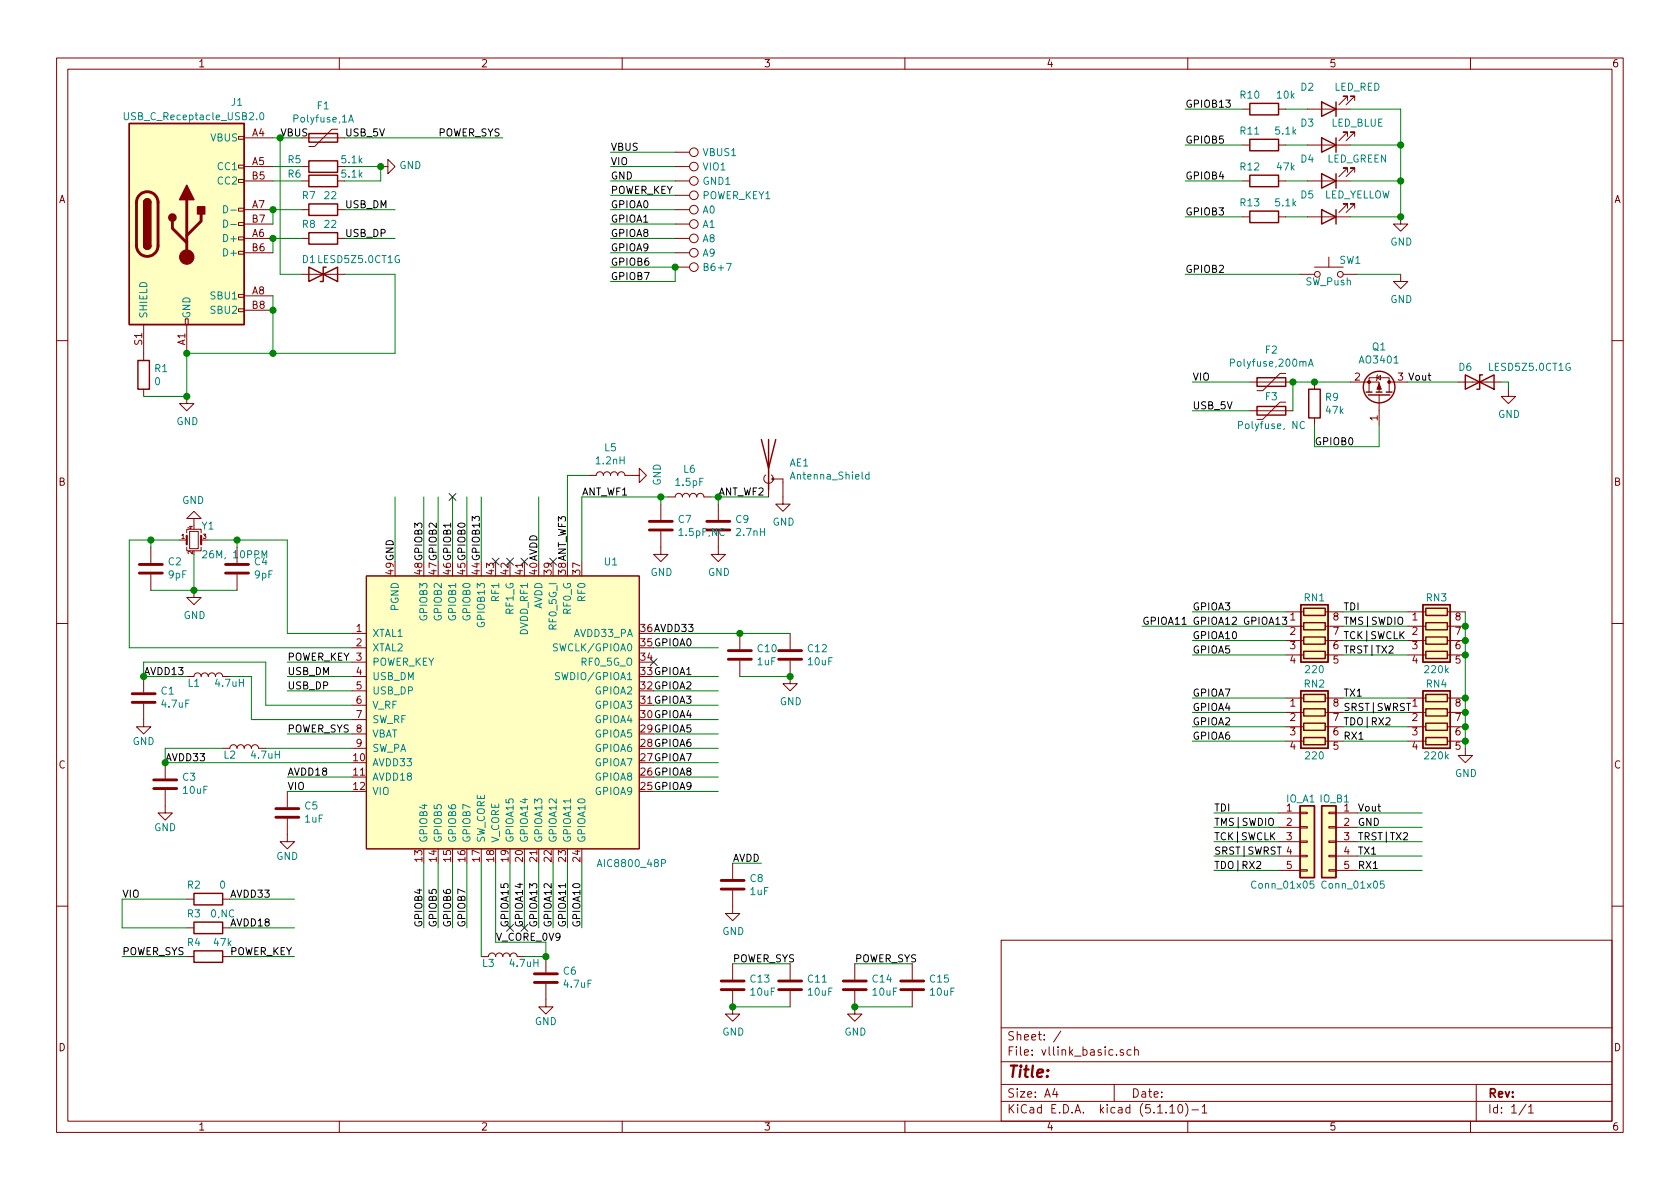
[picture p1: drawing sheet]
<svg xmlns="http://www.w3.org/2000/svg" width="297mm" height="210mm" viewBox="0 0 297 210" stroke-linecap="round" stroke-linejoin="round" font-family="sans-serif">
<defs><g id="words">
<text font-size="2.8" fill="#840000" x="178" y="190.5">Title:</text>
<g font-size="2.1" fill="#840000">
<text x="178" y="184">Sheet: /</text>
<text x="178" y="186.7">File: vllink_basic.sch</text>
<text x="178" y="196.9">KiCad E.D.A. kicad (5.1.10)-1</text>
<text x="178" y="194.1">Size: A4</text>
<text x="200" y="194.1">Date:</text>
<text x="263" y="194.1">Rev:</text>
<text x="263" y="196.9">Id: 1/1</text>
</g>
<g font-size="1.8" fill="#840000">
<text x="35" y="11.9">1</text>
<text x="85" y="11.9">2</text>
<text x="135" y="11.9">3</text>
<text x="185" y="11.9">4</text>
<text x="235" y="11.9">5</text>
<text x="285" y="11.9">6</text>
<text x="44.6" y="24.1">A4</text>
<text x="44.6" y="29.2">A5</text>
<text x="10.4" y="35.9">A</text>
<text x="44.6" y="31.7">B5</text>
<text x="285.4" y="35.9">A</text>
<text x="44.6" y="41.9">A6</text>
<text x="44.6" y="36.8">A7</text>
<text x="44.6" y="39.4">B7</text>
<text x="44.6" y="44.4">B6</text>
<text x="44.6" y="52.1">A8</text>
<text x="44.6" y="54.6">B8</text>
<text x="25.1" y="61" transform="rotate(-90 25.1 61)">S1</text>
<text x="32.8" y="61.1" transform="rotate(-90 32.8 61.1)">A1</text>
<text x="239.5" y="67.3">2</text>
<text x="243.6" y="74.4" transform="rotate(-90 243.6 74.4)">1</text>
<text x="10.4" y="85.9">B</text>
<text x="285.4" y="85.9">B</text>
<text x="87.4" y="101.5" transform="rotate(-90 87.4 101.5)">43</text>
<text x="89.9" y="101.5" transform="rotate(-90 89.9 101.5)">42</text>
<text x="92.5" y="101.5" transform="rotate(-90 92.5 101.5)">41</text>
<text x="97.5" y="101.5" transform="rotate(-90 97.5 101.5)">39</text>
<text x="102.6" y="101.5" transform="rotate(-90 102.6 101.5)">37</text>
<text x="63" y="111.8">1</text>
<text x="228.1" y="109.7">1</text>
<text x="228.1" y="112.3">2</text>
<text x="235.7" y="112.3">7</text>
<text x="235.7" y="109.7">8</text>
<text x="249.7" y="109.7">1</text>
<text x="249.7" y="112.3">2</text>
<text x="257.3" y="112.3">7</text>
<text x="257.3" y="109.7">8</text>
<text x="63" y="114.3">2</text>
<text x="63" y="119.4">4</text>
<text x="113.3" y="116.8">34</text>
<text x="228.1" y="114.8">3</text>
<text x="228.1" y="117.3">4</text>
<text x="235.7" y="117.3">5</text>
<text x="235.7" y="114.8">6</text>
<text x="249.7" y="114.8">3</text>
<text x="249.7" y="117.3">4</text>
<text x="257.3" y="117.3">5</text>
<text x="257.3" y="114.8">6</text>
<text x="63" y="121.9">5</text>
<text x="63" y="124.5">6</text>
<text x="228.1" y="125">1</text>
<text x="235.7" y="125">8</text>
<text x="249.7" y="125">1</text>
<text x="257.3" y="125">8</text>
<text x="63" y="127">7</text>
<text x="228.1" y="127.5">2</text>
<text x="228.1" y="130">3</text>
<text x="235.7" y="130">6</text>
<text x="235.7" y="127.5">7</text>
<text x="249.7" y="127.5">2</text>
<text x="249.7" y="130">3</text>
<text x="257.3" y="130">6</text>
<text x="257.3" y="127.5">7</text>
<text x="10.4" y="135.9">C</text>
<text x="62.5" y="134.6">10</text>
<text x="62.5" y="137.2">11</text>
<text x="63" y="132.1">9</text>
<text x="228.1" y="132.6">4</text>
<text x="235.7" y="132.6">5</text>
<text x="249.7" y="132.6">4</text>
<text x="257.3" y="132.6">5</text>
<text x="285.4" y="135.9">C</text>
<text x="62.5" y="139.7">12</text>
<text x="227.5" y="143.5">1</text>
<text x="227.5" y="146">2</text>
<text x="227.5" y="148.6">3</text>
<text x="237.6" y="146">2</text>
<text x="237.6" y="148.6">3</text>
<text x="74.7" y="152.3" transform="rotate(-90 74.7 152.3)">13</text>
<text x="77.2" y="152.3" transform="rotate(-90 77.2 152.3)">14</text>
<text x="79.8" y="152.3" transform="rotate(-90 79.8 152.3)">15</text>
<text x="82.3" y="152.3" transform="rotate(-90 82.3 152.3)">16</text>
<text x="84.8" y="152.3" transform="rotate(-90 84.8 152.3)">17</text>
<text x="87.4" y="152.3" transform="rotate(-90 87.4 152.3)">18</text>
<text x="89.9" y="152.3" transform="rotate(-90 89.9 152.3)">19</text>
<text x="92.5" y="152.3" transform="rotate(-90 92.5 152.3)">20</text>
<text x="95" y="152.3" transform="rotate(-90 95 152.3)">21</text>
<text x="97.5" y="152.3" transform="rotate(-90 97.5 152.3)">22</text>
<text x="100.1" y="152.3" transform="rotate(-90 100.1 152.3)">23</text>
<text x="102.6" y="152.3" transform="rotate(-90 102.6 152.3)">24</text>
<text x="227.5" y="151.1">4</text>
<text x="227.5" y="153.7">5</text>
<text x="237.6" y="151.1">4</text>
<text x="237.6" y="153.7">5</text>
<text x="10.4" y="185.9">D</text>
<text x="285.4" y="185.9">D</text>
<text x="35" y="199.9">1</text>
<text x="85" y="199.9">2</text>
<text x="135" y="199.9">3</text>
<text x="185" y="199.9">4</text>
<text x="235" y="199.9">5</text>
<text x="285" y="199.9">6</text>
</g>
<g font-size="1.8" fill="#008484">
<text x="219.4" y="17.4">R10</text>
<text x="225.9" y="17.4">10k</text>
<text x="230" y="16">D2</text>
<text x="235.9" y="16">LED_RED</text>
<text x="22.6" y="21.3">USB_C_Receptacle_USB2.0</text>
<text x="40.9" y="18.7">J1</text>
<text x="52.1" y="21.7">Polyfuse,1A</text>
<text x="56.1" y="19.3">F1</text>
<text x="219.4" y="23.8">R11</text>
<text x="225.6" y="23.8">5.1k</text>
<text x="230" y="22.4">D3</text>
<text x="235.4" y="22.4">LED_BLUE</text>
<text x="37.3" y="25">VBUS</text>
<text x="51" y="28.9">R5</text>
<text x="60.5" y="28.9">5.1k</text>
<text x="70.6" y="29.9">GND</text>
<text x="124.3" y="27.6">VBUS1</text>
<text x="230" y="28.7">D4</text>
<text x="234.6" y="28.7">LED_GREEN</text>
<text x="38.6" y="30.1">CC1</text>
<text x="38.6" y="32.6">CC2</text>
<text x="51" y="31.4">R6</text>
<text x="53.5" y="35.2">R7</text>
<text x="57.5" y="35.2">22</text>
<text x="60.5" y="31.4">5.1k</text>
<text x="124.2" y="35.2">POWER_KEY1</text>
<text x="124.3" y="32.7">GND1</text>
<text x="124.3" y="30.1">VIO1</text>
<text x="219.4" y="30.1">R12</text>
<text x="225.9" y="30.1">47k</text>
<text x="230" y="35.1">D5</text>
<text x="234" y="35.1">LED_YELLOW</text>
<text x="53.5" y="40.3">R8</text>
<text x="57.5" y="40.3">22</text>
<text x="124.3" y="40.3">A1</text>
<text x="124.3" y="37.8">A0</text>
<text x="219.4" y="36.5">R13</text>
<text x="225.6" y="36.5">5.1k</text>
<text x="39.9" y="42.8">D+</text>
<text x="39.9" y="45.3">D+</text>
<text x="53.5" y="46.5">D1 LESD5Z5.0CT1G</text>
<text x="124.3" y="45.4">A9</text>
<text x="124.3" y="42.8">A8</text>
<text x="124.7" y="47.9">B6+7</text>
<text x="236.9" y="46.7">SW1</text>
<text x="245.8" y="43.4">GND</text>
<text x="37.4" y="53">SBU1</text>
<text x="230.9" y="50.5">SW_Push</text>
<text x="245.8" y="53.6">GND</text>
<text x="26" y="56.4" transform="rotate(-90 26 56.4)">SHIELD</text>
<text x="33.7" y="56.4" transform="rotate(-90 33.7 56.4)">GND</text>
<text x="37.4" y="55.5">SBU2</text>
<text x="27.4" y="65.8">R1</text>
<text x="218" y="64.8">Polyfuse,200mA</text>
<text x="223.8" y="62.5">F2</text>
<text x="240.6" y="64.3">AO3401</text>
<text x="242.7" y="62">Q1</text>
<text x="258" y="65.6">D6</text>
<text x="263.5" y="65.6">LESD5Z5.0CT1G</text>
<text x="27.4" y="68.1">0</text>
<text x="223.8" y="70.8">F3</text>
<text x="234.4" y="70.9">R9</text>
<text x="31.2" y="75.2">GND</text>
<text x="219.3" y="75.9">Polyfuse, NC</text>
<text x="234.5" y="73.2">47k</text>
<text x="264.9" y="73.9">GND</text>
<text x="105.5" y="82.1">1.2nH</text>
<text x="106.9" y="79.8">L5</text>
<text x="120.9" y="83.6">L6</text>
<text x="139.6" y="82.5">AE1</text>
<text x="32.2" y="89.1">GND</text>
<text x="116.8" y="85.9" transform="rotate(-90 116.8 85.9)">GND</text>
<text x="119.6" y="85.9">1.5pF</text>
<text x="140.1" y="84.8">Antenna_Shield</text>
<text x="35.7" y="93.6">Y1</text>
<text x="120" y="92.5">C7</text>
<text x="120.2" y="94.8">1.5pF,NC</text>
<text x="130.1" y="92.5">C9</text>
<text x="130.3" y="94.8">2.7nH</text>
<text x="136.6" y="93">GND</text>
<text x="29.8" y="100">C2</text>
<text x="36.4" y="98.7">26M, 10PPM</text>
<text x="45" y="100">C4</text>
<text x="106.9" y="100">U1</text>
<text x="115" y="101.8">GND</text>
<text x="125.2" y="101.8">GND</text>
<text x="29.8" y="102.3">9pF</text>
<text x="45.1" y="102.3">9pF</text>
<text x="70.5" y="108" transform="rotate(-90 70.5 108)">PGND</text>
<text x="88.3" y="106.2" transform="rotate(-90 88.3 106.2)">RF1</text>
<text x="95.9" y="107.9" transform="rotate(-90 95.9 107.9)">AVDD</text>
<text x="103.5" y="106.2" transform="rotate(-90 103.5 106.2)">RF0</text>
<text x="230.7" y="106.3">RN1</text>
<text x="252.2" y="106.3">RN3</text>
<text x="32.5" y="109.5">GND</text>
<text x="65.8" y="112.6">XTAL1</text>
<text x="75.6" y="109.5" transform="rotate(-90 75.6 109.5)">GPIOB3</text>
<text x="78.1" y="109.5" transform="rotate(-90 78.1 109.5)">GPIOB2</text>
<text x="80.6" y="109.5" transform="rotate(-90 80.6 109.5)">GPIOB1</text>
<text x="83.2" y="109.5" transform="rotate(-90 83.2 109.5)">GPIOB0</text>
<text x="85.7" y="110.5" transform="rotate(-90 85.7 110.5)">GPIOB13</text>
<text x="90.8" y="108.6" transform="rotate(-90 90.8 108.6)">RF1_G</text>
<text x="93.3" y="112.2" transform="rotate(-90 93.3 112.2)">DVDD_RF1</text>
<text x="98.4" y="111" transform="rotate(-90 98.4 111)">RF0_5G_I</text>
<text x="101" y="108.6" transform="rotate(-90 101 108.6)">RF0_G</text>
<text x="101.6" y="112.6">AVDD33_PA</text>
<text x="65.8" y="115.2">XTAL2</text>
<text x="65.8" y="117.7">POWER_KEY</text>
<text x="98.3" y="115.2">SWCLK/GPIOA0</text>
<text x="103" y="117.7">RF0_5G_O</text>
<text x="134" y="117.6">1uF</text>
<text x="134" y="115.3">C10</text>
<text x="142.9" y="115.3">C12</text>
<text x="143" y="117.6">10uF</text>
<text x="230.9" y="119">220</text>
<text x="252" y="119">220k</text>
<text x="28.5" y="122.8">C1</text>
<text x="28.7" y="125.1">4.7uF</text>
<text x="33.3" y="121.5">L1</text>
<text x="38.2" y="121.5">4.7uH</text>
<text x="65.8" y="120.3">USB_DM</text>
<text x="65.8" y="122.8">USB_DP</text>
<text x="65.8" y="125.3">V_RF</text>
<text x="98.8" y="120.3">SWDIO/GPIOA1</text>
<text x="105.3" y="125.3">GPIOA3</text>
<text x="105.3" y="122.8">GPIOA2</text>
<text x="137.9" y="124.7">GND</text>
<text x="230.7" y="121.6">RN2</text>
<text x="252.2" y="121.6">RN4</text>
<text x="23.4" y="131.7">GND</text>
<text x="65.8" y="127.9">SW_RF</text>
<text x="65.8" y="130.4">VBAT</text>
<text x="105.3" y="130.4">GPIOA5</text>
<text x="105.3" y="127.9">GPIOA4</text>
<text x="39.6" y="134.2">L2</text>
<text x="44.6" y="134.2">4.7uH</text>
<text x="65.8" y="135.5">AVDD33</text>
<text x="65.8" y="133">SW_PA</text>
<text x="105.3" y="135.5">GPIOA7</text>
<text x="105.3" y="133">GPIOA6</text>
<text x="230.9" y="134.3">220</text>
<text x="252" y="134.3">220k</text>
<text x="257.3" y="137.4">GND</text>
<text x="32.3" y="138.1">C3</text>
<text x="32.5" y="140.4">10uF</text>
<text x="53.9" y="143.1">C5</text>
<text x="65.8" y="138">AVDD18</text>
<text x="65.8" y="140.6">VIO</text>
<text x="105.3" y="140.6">GPIOA9</text>
<text x="105.3" y="138">GPIOA8</text>
<text x="227.5" y="141.9">IO_A1 IO_B1</text>
<text x="237.6" y="143.5">1</text>
<text x="27.3" y="147">GND</text>
<text x="53.9" y="145.5">1uF</text>
<text x="75.6" y="149.1" transform="rotate(-90 75.6 149.1)">GPIOB4</text>
<text x="78.1" y="149.1" transform="rotate(-90 78.1 149.1)">GPIOB5</text>
<text x="80.6" y="149.1" transform="rotate(-90 80.6 149.1)">GPIOB6</text>
<text x="83.2" y="149.1" transform="rotate(-90 83.2 149.1)">GPIOB7</text>
<text x="85.7" y="149.1" transform="rotate(-90 85.7 149.1)">SW_CORE</text>
<text x="88.3" y="149.1" transform="rotate(-90 88.3 149.1)">V_CORE</text>
<text x="90.8" y="149.1" transform="rotate(-90 90.8 149.1)">GPIOA15</text>
<text x="93.3" y="149.1" transform="rotate(-90 93.3 149.1)">GPIOA14</text>
<text x="95.9" y="149.1" transform="rotate(-90 95.9 149.1)">GPIOA13</text>
<text x="98.4" y="149.1" transform="rotate(-90 98.4 149.1)">GPIOA12</text>
<text x="101" y="149.1" transform="rotate(-90 101 149.1)">GPIOA11</text>
<text x="103.5" y="149.1" transform="rotate(-90 103.5 149.1)">GPIOA10</text>
<text x="48.8" y="152.1">GND</text>
<text x="106.2" y="153.3">AIC8800_48P</text>
<text x="132.7" y="156">C8</text>
<text x="33.2" y="157.1">R2</text>
<text x="38.9" y="157.1">0</text>
<text x="132.7" y="158.3">1uF</text>
<text x="221.6" y="157.1">Conn_01x05</text>
<text x="234" y="157.1">Conn_01x05</text>
<text x="33.2" y="162.2">R3</text>
<text x="33.2" y="167.3">R4</text>
<text x="37.4" y="162.2">0,NC</text>
<text x="37.9" y="167.3">47k</text>
<text x="127.7" y="165.3">GND</text>
<text x="85.3" y="171">L3</text>
<text x="90.3" y="171">4.7uH</text>
<text x="99.6" y="172.4">C6</text>
<text x="132.7" y="173.8">C13</text>
<text x="142.9" y="173.8">C11</text>
<text x="154.3" y="173.8">C14</text>
<text x="164.5" y="173.8">C15</text>
<text x="99.8" y="174.7">4.7uF</text>
<text x="132.8" y="176.1">10uF</text>
<text x="143" y="176.1">10uF</text>
<text x="154.4" y="176.1">10uF</text>
<text x="164.5" y="176.1">10uF</text>
<text x="94.6" y="181.3">GND</text>
<text x="127.7" y="183.1">GND</text>
<text x="149.3" y="183.1">GND</text>
</g>
<g font-size="1.8">
<text x="209.5" y="19">GPIOB13</text>
<text x="49.5" y="24.1">VBUS</text>
<text x="61" y="24.1">USB_5V</text>
<text x="77.5" y="24.1">POWER_SYS</text>
<text x="107.9" y="26.7">VBUS</text>
<text x="107.9" y="29.2">VIO</text>
<text x="209.5" y="25.4">GPIOB5</text>
<text x="107.9" y="34.3">POWER_KEY</text>
<text x="107.9" y="31.7">GND</text>
<text x="209.5" y="31.7">GPIOB4</text>
<text x="61" y="36.8">USB_DM</text>
<text x="61" y="41.9">USB_DP</text>
<text x="107.9" y="41.9">GPIOA8</text>
<text x="107.9" y="39.4">GPIOA1</text>
<text x="107.9" y="36.8">GPIOA0</text>
<text x="209.5" y="38.1">GPIOB3</text>
<text x="107.9" y="44.4">GPIOA9</text>
<text x="107.9" y="47">GPIOB6</text>
<text x="107.9" y="49.5">GPIOB7</text>
<text x="209.5" y="48.3">GPIOB2</text>
<text x="210.8" y="67.3">VIO</text>
<text x="247.2" y="67.3">3 Vout</text>
<text x="210.8" y="72.4">USB_5V</text>
<text x="232.4" y="78.7">GPIOB0</text>
<text x="102.9" y="87.6">ANT_WF1</text>
<text x="69.6" y="101.5" transform="rotate(-90 69.6 101.5)">49GND</text>
<text x="74.7" y="101.5" transform="rotate(-90 74.7 101.5)">48GPIOB3</text>
<text x="77.2" y="101.5" transform="rotate(-90 77.2 101.5)">47GPIOB2</text>
<text x="79.8" y="101.5" transform="rotate(-90 79.8 101.5)">46GPIOB1</text>
<text x="82.3" y="101.5" transform="rotate(-90 82.3 101.5)">45GPIOB0</text>
<text x="84.8" y="101.5" transform="rotate(-90 84.8 101.5)">44GPIOB13</text>
<text x="95" y="101.5" transform="rotate(-90 95 101.5)">40AVDD</text>
<text x="100.1" y="101.5" transform="rotate(-90 100.1 101.5)">38ANT_WF3</text>
<text x="210.8" y="107.9">GPIOA3</text>
<text x="237.5" y="107.9">TDI</text>
<text x="113.3" y="111.8">36AVDD33</text>
<text x="201.9" y="110.5">GPIOA11</text>
<text x="210.8" y="113">GPIOA10</text>
<text x="210.8" y="110.5">GPIOA12</text>
<text x="219.7" y="110.5">GPIOA13</text>
<text x="237.5" y="113">TCK|SWCLK</text>
<text x="237.5" y="110.5">TMS|SWDIO</text>
<text x="25.4" y="119.4">AVDD13</text>
<text x="50.8" y="116.8">POWER_KEY 3</text>
<text x="50.8" y="119.4">USB_DM</text>
<text x="113.3" y="119.4">33GPIOA1</text>
<text x="113.3" y="114.3">35GPIOA0</text>
<text x="210.8" y="115.6">GPIOA5</text>
<text x="237.5" y="115.6">TRST|TX2</text>
<text x="50.8" y="121.9">USB_DP</text>
<text x="113.3" y="124.5">31GPIOA3</text>
<text x="113.3" y="121.9">32GPIOA2</text>
<text x="210.8" y="125.7">GPIOA4</text>
<text x="210.8" y="123.2">GPIOA7</text>
<text x="237.5" y="123.2">TX1</text>
<text x="237.5" y="125.7">SRST|SWRST</text>
<text x="50.8" y="129.5">POWER_SYS 8</text>
<text x="113.3" y="129.5">29GPIOA5</text>
<text x="113.3" y="127">30GPIOA4</text>
<text x="210.8" y="128.3">GPIOA2</text>
<text x="210.8" y="130.8">GPIOA6</text>
<text x="237.5" y="128.3">TDO|RX2</text>
<text x="237.5" y="130.8">RX1</text>
<text x="29.2" y="134.6">AVDD33</text>
<text x="50.8" y="137.2">AVDD18</text>
<text x="113.3" y="137.2">26GPIOA8</text>
<text x="113.3" y="134.6">27GPIOA7</text>
<text x="113.3" y="132.1">28GPIOA6</text>
<text x="50.8" y="139.7">VIO</text>
<text x="113.3" y="139.7">25GPIOA9</text>
<text x="214.6" y="143.5">TDI</text>
<text x="240" y="143.5">Vout</text>
<text x="214.6" y="146">TMS|SWDIO</text>
<text x="214.6" y="148.6">TCK|SWCLK</text>
<text x="240" y="146">GND</text>
<text x="240" y="148.6">TRST|TX2</text>
<text x="129.5" y="152.4">AVDD</text>
<text x="214.6" y="151.1">SRST|SWRST</text>
<text x="214.6" y="153.7">TDO|RX2</text>
<text x="240" y="151.1">TX1</text>
<text x="240" y="153.7">RX1</text>
<text x="21.6" y="158.7">VIO</text>
<text x="40.6" y="158.7">AVDD33</text>
<text x="40.6" y="163.8">AVDD18</text>
<text x="74.7" y="164.1" transform="rotate(-90 74.7 164.1)">GPIOB4</text>
<text x="77.2" y="164.1" transform="rotate(-90 77.2 164.1)">GPIOB5</text>
<text x="79.8" y="164.1" transform="rotate(-90 79.8 164.1)">GPIOB6</text>
<text x="82.3" y="164.1" transform="rotate(-90 82.3 164.1)">GPIOB7</text>
<text x="87.6" y="166.4">V_CORE_0V9</text>
<text x="89.9" y="164.1" transform="rotate(-90 89.9 164.1)">GPIOA15</text>
<text x="92.5" y="164.1" transform="rotate(-90 92.5 164.1)">GPIOA14</text>
<text x="95" y="164.1" transform="rotate(-90 95 164.1)">GPIOA13</text>
<text x="97.5" y="164.1" transform="rotate(-90 97.5 164.1)">GPIOA12</text>
<text x="100.1" y="164.1" transform="rotate(-90 100.1 164.1)">GPIOA11</text>
<text x="102.6" y="164.1" transform="rotate(-90 102.6 164.1)">GPIOA10</text>
<text x="21.6" y="168.9">POWER_SYS</text>
<text x="40.6" y="168.9">POWER_KEY</text>
<text x="129.5" y="170.2">POWER_SYS</text>
<text x="151.1" y="170.2">POWER_SYS</text>
</g>
<text font-size="1.8" fill="#008400" x="127" y="87.6">ANT_WF2</text>
<g font-size="1.1" fill="#840000">
<text x="32.1" y="95.3">1</text>
<text x="34.1" y="93.5" transform="rotate(-90 34.1 93.5)">4</text>
<text x="35.9" y="95.3">3</text>
<text x="34.1" y="98" transform="rotate(-90 34.1 98)">2</text>
</g>
</g></defs>
<g fill="none" stroke="#840000" stroke-width=".18">
<path d="M10 10.3h277v189.9h-277zM12 12.2h273v186.1h-273zM60 10.3v1.9M110 10.3v1.9M160 10.3v1.9M210 10.3v1.9M219.7 19.3h1.3M226.1 19.3h1.2M231.1 19.3h7.7M238.3 17.8v-.8h-.8h.8l-1.6 1.5M239.5 17.8v-.8h-.7h.7l-1.5 1.5M260 10.3v1.9"/>
<path d="M42.2 39.4h1v.5h-1zM42.2 36.8h1v.5h-1zM42.2 31.7h1v.6h-1zM42.2 29.2h1v.5h-1zM42.2 24.1h1v.5h-1zM43.2 24.4h5.1M43.2 29.5h5.1M43.2 37.1h5.1M43.2 32h5.1M43.2 39.6h5.1M53.3 29.5h1.3M53.3 37.1h1.3"/>
<path d="M53.3 32h1.3M54.6 24.4h6.4M59.7 22.9h-1l-3.1 3h-1M59.7 29.5h1.3M59.7 37.1h1.3M59.7 32h1.3M67.3 29.5h1.3v-1.3l1.2 1.3-1.2 1.2v-1.2M119.4 29.5h2.5M119.4 37.1h2.5M119.4 32h2.5M119.4 39.6h2.5M119.4 26.9h2.5"/>
<path d="M119.4 34.5h2.5M219.7 32h1.3M219.7 25.6h1.3M219.7 38.3h1.3M226.1 32h1.2M226.1 25.6h1.2M226.1 38.3h1.2M231.1 32h7.7M231.1 25.6h7.7M231.1 38.3h7.7M238.3 24.1v-.7h-.8h.8l-1.6 1.5M238.3 30.5v-.8h-.8h.8l-1.6 1.5"/>
<path d="M238.3 36.8v-.7h-.8h.8l-1.6 1.5M239.5 24.1v-.7h-.7h.7l-1.5 1.5M239.5 30.5v-.8h-.7h.7l-1.5 1.5M239.5 36.8v-.7h-.7h.7l-1.5 1.5M247.6 38.3v1.3h1.3l-1.3 1.3-1.2-1.3h1.2M25.4 57.4v6.3M32.8 56.4h.5v1h-.5zM33 57.4v5.1M42.2 54.6h1v.5h-1zM42.2 52.1h1v.5h-1zM42.2 44.4h1v.6h-1zM42.2 41.9h1v.5h-1z"/>
<path d="M43.2 42.2h5.1M43.2 52.3h5.1M43.2 44.7h5.1M43.2 54.9h5.1M53.3 42.2h1.3M53.3 48.5h7.7M59.7 42.2h1.3M119.4 42.2h2.5M119.4 44.7h2.5M119.4 47.2h2.5M229.9 48.5h2.5M232.4 47.2h5.1"/>
<path d="M234.9 45.5v1.7M237.5 48.5h2.5M247.6 48.5v1.3h1.3l-1.3 1.2-1.2-1.2h1.2M10 60.2h2M25.4 68.8v1.3M33 70.1v1.3h1.3l-1.3 1.2-1.3-1.2h1.3M221 67.6h7.6M221 72.6h7.6M227.3 71.1h-1l-3 3.1h-1.1M227.3 66h-1l-3 3.1h-1.1M232.4 67.6v1.2M232.4 73.9v1.3"/>
<path d="M238.8 67.6h5v1.7M242.1 69.3v-2.5h3.5v2.5M243.5 66.8l.6-.4v.8zM243.6 66.3l-.1 .1v.8l-.2 .1M243.8 69.8v5.4M245.6 67.6h3.3M257.8 67.6h7.6M266.7 68.8v1.3h1.3l-1.3 1.3-1.3-1.3h1.3M285 60.2h2M26.7 96.8v2.8M31.7 95.5h1.3M33 96.8v.6h2.6v-.6"/>
<path d="M33 94.2v-.6h2.6v.6M33.5 94h1.6v3h-1.6zM34.3 91.7h1.3l-1.3-1.3-1.3 1.3h1.3v1.3M35.6 95.5h1.2M41.9 96.8v2.8M104.1 84.1h1.3a.63 .63 0 0 1 .6-.7 .63 .63 0 0 1 .7 .7 .63 .63 0 0 1 .6-.7 .63 .63 0 0 1 .6 .7 .63 .63 0 0 1 .7-.7 .63 .63 0 0 1 .6 .7 .63 .63 0 0 1 .7-.7 .63 .63 0 0 1 .6 .7h2.5v-1.3l1.3 1.3-1.3 1.2v-1.2M116.8 94v4h1.3l-1.3 1.3-1.2-1.3h1.2M116.8 89.1v2.8M118.1 87.9h1.3a.63 .63 0 0 1 .6-.7 .63 .63 0 0 1 .6 .7 .63 .63 0 0 1 .7-.7 .63 .63 0 0 1 .6 .7 .63 .63 0 0 1 .7-.7 .63 .63 0 0 1 .6 .7 .63 .63 0 0 1 .6-.7 .63 .63 0 0 1 .7 .7h1.2M127 94v4h1.3l-1.3 1.3-1.3-1.3h1.3M127 89.1v2.8M135.4 84a.82 .82 0 0 0-.1 1.2 .82 .82 0 0 0 1.2 0 .82 .82 0 0 0-.1-1.2"/>
<path d="M135.9 82.8v5.1M136.7 84.7h1.7v4.4h1.3l-1.3 1.3-1.2-1.3h1.2M10 110.3h2M25.4 119.6v2.8M26.7 101.6v2.8M34.3 104.4v1.3h1.3l-1.3 1.2-1.3-1.2h1.3M34.3 119.6a.63 .63 0 0 1 .6-.6 .63 .63 0 0 1 .7 .6 .63 .63 0 0 1 .6-.6 .63 .63 0 0 1 .6 .6 .63 .63 0 0 1 .7-.6 .63 .63 0 0 1 .6 .6 .63 .63 0 0 1 .6-.6 .63 .63 0 0 1 .7 .6M41.9 101.6v2.8M62.2 112h2.6M62.2 114.5h2.6M62.2 117.1h2.6M62.2 119.6h2.6"/>
<path d="M64.8 101.8h48.2v48.3h-48.2zM130.8 112v2.8M130.8 116.8v2.8M139.7 116.8v4.1h1.3l-1.3 1.3-1.3-1.3h1.3M139.7 112v2.8M227.3 108.2h3.2M227.3 110.7h3.2M227.3 113.3h3.2M227.3 115.8h3.2M234.3 108.2h3.2M234.3 110.7h3.2M234.3 113.3h3.2"/>
<path d="M234.3 115.8h3.2M248.9 108.2h3.2M248.9 110.7h3.2M248.9 113.3h3.2M248.9 115.8h3.2M255.9 108.2h3.2M255.9 110.7h3.2M255.9 113.3h3.2M255.9 115.8h3.2M285 110.3h2M25.4 124.5v4h1.3l-1.3 1.3-1.3-1.3h1.3M29.2 139.7v4.1h1.3l-1.3 1.2-1.3-1.2h1.3"/>
<path d="M29.2 134.9v2.8M40.6 132.3a.63 .63 0 0 1 .7-.6 .63 .63 0 0 1 .6 .6 .63 .63 0 0 1 .6-.6 .63 .63 0 0 1 .7 .6 .63 .63 0 0 1 .6-.6 .63 .63 0 0 1 .6 .6 .63 .63 0 0 1 .7-.6 .63 .63 0 0 1 .6 .6M50.8 139.9v2.8M62.2 122.2h2.6M62.2 124.7h2.6M62.2 127.2h2.6M62.2 129.8h2.6M62.2 132.3h2.6M227.3 123.4h3.2M227.3 126h3.2M227.3 128.5h3.2M227.3 131.1h3.2"/>
<path d="M234.3 123.4h3.2M234.3 126h3.2M234.3 128.5h3.2M234.3 131.1h3.2M248.9 123.4h3.2M248.9 126h3.2M248.9 128.5h3.2M248.9 131.1h3.2M255.9 123.4h3.2M255.9 126h3.2M255.9 128.5h3.2M255.9 131.1h3.2"/>
<path d="M259.1 132.3v1.3h1.2l-1.2 1.3-1.3-1.3h1.3M33 159h1.3M39.4 159h1.2M50.8 144.8v4h1.3l-1.3 1.3-1.3-1.3h1.3M129.5 157.5v4h1.3l-1.3 1.3-1.2-1.3h1.2M129.5 152.6v2.8M226.1 143.8h3.8M226.1 146.3h3.8M226.1 148.8h3.8M226.1 151.4h3.8M226.1 153.9h3.8M229.9 153.8h1.2v.2h-1.2z"/>
<path d="M229.9 151.3h1.2v.2h-1.2zM229.9 146.2h1.2v.2h-1.2zM229.9 143.6h1.2v.3h-1.2zM229.9 148.7h1.2v.3h-1.2zM234.9 153.8h1.3v.2h-1.3zM234.9 151.3h1.3v.2h-1.3zM234.9 146.2h1.3v.2h-1.3zM234.9 143.6h1.3v.3h-1.3zM234.9 148.7h1.3v.3h-1.3zM236.2 143.8h3.8M236.2 146.3h3.8M236.2 148.8h3.8"/>
<path d="M236.2 151.4h3.8M236.2 153.9h3.8M10 160.2h2M33 164.1h1.3M33 169.2h1.3M39.4 164.1h1.2M39.4 169.2h1.2M86.4 169.2a.63 .63 0 0 1 .6-.7 .63 .63 0 0 1 .6 .7 .63 .63 0 0 1 .7-.7 .63 .63 0 0 1 .6 .7 .63 .63 0 0 1 .6-.7 .63 .63 0 0 1 .7 .7 .63 .63 0 0 1 .6-.7 .63 .63 0 0 1 .6 .7M96.5 174v4h1.3l-1.3 1.3-1.3-1.3h1.3M96.5 169.2v2.8M129.5 175.3v4h1.3l-1.3 1.3-1.2-1.3h1.2M129.5 170.4v2.8"/>
<path d="M139.7 170.4v2.8M139.7 175.3v2.7M151.1 175.3v4h1.3l-1.3 1.3-1.2-1.3h1.2M151.1 170.4v2.8M161.3 170.4v2.8M161.3 175.3v2.7M177 166.3h108v32h-108zM285 160.2h2M60 198.3v1.9M110 198.3v1.9M160 198.3v1.9M177 194.8h108"/>
<path d="M177 191.8h108M177 187.8h108M177 181.8h108M186.5 192.5l-.4 1h1M186.8 193v1M187.6 182.3l-1.3 2M197 191.8v3M198.6 185.7a.37 .37 0 0 0-.6 .1l.1 .2 .5 .2 .1 .1-.2 .3-.5-.1M200 185.7l-.5-.1-.2 .3v.6l.2 .1 .5-.1M200.6 185.7h.1a.37 .37 0 0 1 .6 .1v.8M200.6 185.1v1.5M206.8 195.8l.5-.5v1.5"/>
<path d="M206.8 196.8h.9M208.5 195.4l.1-.1a.8 .8 0 0 1 .5 .8 .8 .8 0 0 1-.5 .7 1 1 0 0 1-.1-1.4zM209.6 195.1a1.71 1.71 0 0 1 0 2.3M210 198.3v1.9M210.7 196.3h1.2M212.5 195.8l.5-.5v1.5M212.5 196.8h.9M260 198.3v1.9M261 191.8v6.5M269.8 195.2l-1.2 2M270.3 195.8l.4-.5v1.5M270.3 196.8h.8"/>
<circle cx="122.7" cy="34.5" r=".76"/>
<circle cx="122.7" cy="32" r=".76"/>
<circle cx="122.7" cy="37.1" r=".76"/>
<circle cx="122.7" cy="29.5" r=".76"/>
<circle cx="122.7" cy="26.9" r=".76"/>
<circle cx="122.7" cy="39.6" r=".76"/>
<circle cx="122.7" cy="47.2" r=".76"/>
<circle cx="122.7" cy="44.7" r=".76"/>
<circle cx="122.7" cy="42.2" r=".76"/>
<circle cx="232.9" cy="48.5" r=".51"/>
<circle cx="237" cy="48.5" r=".51"/>
</g>
<g fill="none" stroke="#840000" stroke-width=".51">
<path d="M24.6 34.6a1.9 1.9 0 0 1 2.1-.6 1.9 1.9 0 0 1 1.2 1.8v7.6a1.9 1.9 0 0 1-1.9 1.9 1.9 1.9 0 0 1-1.9-1.9v-7.7l.1-.6zM30.5 39.1v1.3l2.5 2.5M33 35.3v10.2M35.6 37.8v1.3l-2.6 2.6M24.6 99.8h4.1M39.9 99.8h4M114.8 93.7h4.1M114.8 92.2h4.1M125 93.7h4M125 92.2h4M24.6 101.3h4.1M39.9 101.3h4"/>
<path d="M128.8 116.6h4M128.8 115.1h4M137.7 116.6h4M137.7 115.1h4M23.4 122.7h4M23.4 124.2h4M27.2 137.9h4M27.2 139.4h4M48.8 143h4M48.8 144.5h4M127.5 157.2h4.1M127.5 155.7h4.1"/>
<path d="M94.5 172.2h4.1M94.5 173.7h4.1M127.5 175h4.1M127.5 173.5h4.1M137.7 175h4M137.7 173.5h4M149.1 175h4.1M149.1 173.5h4.1M159.3 175h4M159.3 173.5h4"/>
</g>
<g fill="#ffffc2" stroke="#ffffc2" stroke-width=".18">
<path d="M64.8 101.8h48.2v48.3h-48.2z"/>
<path d="M229.9 142.5h2.5v12.7h-2.5z"/>
<path d="M233.7 142.5h2.5v12.7h-2.5z"/>
<path d="M22.9 21.8h20.3v35.6h-20.3z"/>
<path d="M251.6 122.2h4.8v10.1h-4.8z"/>
<path d="M230 106.9h4.8v10.2h-4.8z"/>
<path d="M230 122.2h4.8v10.1h-4.8z"/>
<path d="M251.6 106.9h4.8v10.2h-4.8z"/>
</g>
<g fill="none" stroke="#008484" stroke-width=".18">
<path d="M22 19.9v1l.2 .3 .4-.1 .1-.2v-1M39.5 36.4a.64 .64 0 0 1 .8 .6 .64 .64 0 0 1-.8 .6zM39.5 38.9a.64 .64 0 0 1 .8 .6 .64 .64 0 0 1-.8 .7zM40.8 37.2h1M40.8 39.7h1M46.1 20l.1-.1a.69 .69 0 0 1 .5 .6 .69 .69 0 0 1-.5 .7l-.2-.3-.1-.2zM61.6 21.6l.5-1.3 .4 1.3M61.8 21.2h.6M230.6 74.6a.5 .5 0 0 0-.6 .1 .5 .5 0 0 0-.1 .6 .45 .45 0 0 0 .2 .4 .45 .45 0 0 0 .5 0M231.3 64.8l.5-1.3 .4 1.3M231.5 64.4h.6M35.9 97.5l.4-.1 .3 .3-.1 .2-.7 .7h.8"/>
<path d="M46.3 98.6v-1.2l.4 .9 .5-.9v1.2M153.6 83.9h-.3l-.3 .2 .2 .6h.4M153.6 83.5v1.2M98.9 119l-.4-.1-.3 .1v.4l.6 .3 .1 .3-.2 .2-.5-.1M232.3 155.8h-.6l-.1 .6 .2-.1 .4 .1 .1 .5-.2 .2-.5-.2M244.7 155.8h-.6l-.1 .6 .2-.1 .5 .1v.5l-.2 .2-.5-.2"/>
</g>
<g fill="none" stroke="#840000" stroke-width=".25">
<path d="M221 18.3h5.1v2h-5.1zM233.7 18l2.5 1.3-2.5 1.3zM236.2 18v2.6M22.9 21.8h20.3v35.6h-20.3zM25.4 35.8a.63 .63 0 0 1 .6-.6 .63 .63 0 0 1 .7 .6M54.6 23.6h5.1v1.5h-5.1zM54.6 36.1h5.1v2h-5.1zM54.6 28.4h5.1v2.1h-5.1zM54.6 31h5.1v2h-5.1zM221 31h5.1v2h-5.1zM221 24.6h5.1v2.1h-5.1zM221 37.3h5.1v2.1h-5.1z"/>
<path d="M233.7 24.4l2.5 1.2-2.5 1.3zM233.7 30.7l2.5 1.3-2.5 1.3zM233.7 37.1l2.5 1.2-2.5 1.3zM236.2 24.4v2.5M236.2 30.7v2.6M236.2 37.1v2.5M25.4 43.4a.63 .63 0 0 0 .6 .7 .63 .63 0 0 0 .7-.7M54.6 41.1h5.1v2.1h-5.1zM54.6 47.2l5.1 2.6v-2.6l-5.1 2.6zM57.7 47.2h-.6v2.6h-.5M24.4 63.7h2v5.1h-2zM134.6 77.7l1.3 5.1 1.3-5.1"/>
<path d="M135.9 77.7v8.9M222.2 71.9h5.1v1.5h-5.1zM222.2 66.8h5.1v1.5h-5.1zM231.4 68.8h2v5.1h-2zM241.6 69.3h1M241.9 69.8h3.8M243.3 69.3h1M245.1 69.3h1M259.1 66.3l5.1 2.5v-2.5l-5.1 2.5zM262.1 66.3h-.5v2.5h-.5M230 106.9h4.8v10.2h-4.8zM230.5 107.6h3.8v1.2h-3.8z"/>
<path d="M230.5 110.1h3.8v1.3h-3.8zM230.5 112.6h3.8v1.3h-3.8zM230.5 115.2h3.8v1.3h-3.8zM251.6 106.9h4.8v10.2h-4.8zM252.1 107.6h3.8v1.2h-3.8zM252.1 110.1h3.8v1.3h-3.8zM252.1 112.6h3.8v1.3h-3.8zM252.1 115.2h3.8v1.3h-3.8zM230 122.2h4.8v10.1h-4.8zM230.5 122.8h3.8v1.3h-3.8zM230.5 125.3h3.8v1.3h-3.8zM230.5 127.9h3.8v1.3h-3.8z"/>
<path d="M230.5 130.4h3.8v1.3h-3.8zM251.6 122.2h4.8v10.1h-4.8zM252.1 122.8h3.8v1.3h-3.8zM252.1 125.3h3.8v1.3h-3.8zM252.1 127.9h3.8v1.3h-3.8zM252.1 130.4h3.8v1.3h-3.8zM34.3 158h5.1v2h-5.1zM229.9 142.5h2.5v12.7h-2.5zM233.7 142.5h2.5v12.7h-2.5zM34.3 163.1h5.1v2h-5.1zM34.3 168.1h5.1v2.1h-5.1z"/>
<circle cx="243.8" cy="68.4" r="2.79"/>
</g>
<g fill="#840000" stroke="#840000" stroke-width=".25">
<path d="M25.4 43.4h1.3a.63 .63 0 0 1-.7 .7 .63 .63 0 0 1-.6-.7z"/>
<path d="M25.6 35.4a.63 .63 0 0 1 .7-.2 .63 .63 0 0 1 .4 .6h-1.3z"/>
<path d="M25.4 35.8h1.3v7.6h-1.3z"/>
<path d="M34.9 36.6h1.3v1.2h-1.3z"/>
<path d="M33 32.8l1.3 2.5h-2.6z"/>
<circle cx="30.5" cy="38.5" r=".63"/>
</g>
<g fill="#840000" stroke="#840000" stroke-width=".18">
<path d="M243.8 67.8l.4 1h-.7z"/>
<circle cx="33" cy="45.5" r="1.27"/>
<circle cx="136.7" cy="84.7" r=".18"/>
<circle cx="242.1" cy="67.6" r=".25"/>
<circle cx="245.6" cy="67.6" r=".25"/>
</g>
<path d="M33 94.7v1.6M35.6 94.7v1.6" fill="none" stroke="#840000" stroke-width=".38"/>
<g fill="none" stroke="#008400" stroke-width=".18">
<path d="M209.5 19.3h10.2M227.3 19.3h3.8M238.8 19.3h8.8v19h-8.8M48.3 32h5M48.3 29.5h5M48.3 24.4h5M49.5 24.4v24.1h3.8M53.3 37.1h-5v2.5M61 29.5h6.3v2.5h-6.3M61 24.4h27.9M61 37.1h8.8M107.9 32h11.5"/>
<path d="M107.9 29.5h11.5M107.9 26.9h11.5M107.9 39.6h11.5M107.9 34.5h11.5M107.9 37.1h11.5M209.5 32h10.2M209.5 38.3h10.2M209.5 25.6h10.2M227.3 32h3.8M227.3 38.3h3.8M227.3 25.6h3.8M238.8 32h8.8"/>
<path d="M238.8 25.6h8.8M48.3 52.3v10.2M53.3 42.2h-5v2.5M61 48.5h8.8v14h-36.8v7.6h-7.6M61 42.2h8.8M107.9 47.2h11.5v2.6h-11.5M107.9 42.2h11.5M107.9 44.7h11.5M209.5 48.5h20.4M240 48.5h7.6M210.8 67.6h10.2M210.8 72.6h10.2"/>
<path d="M232.4 75.2v3.8h11.4v-3.8M238.8 67.6h-10.2v5M248.9 67.6h8.9M265.4 67.6h1.3v1.2M26.7 95.5v1.3M31.7 95.5h-8.8v19h39.3M34.3 98v6.4M36.8 95.5h14v16.5h11.4M41.9 95.5v1.3M69.8 87.9v11.4M74.9 87.9v11.4M77.5 87.9v11.4"/>
<path d="M80 87.9v11.4M82.5 87.9v11.4M85.1 87.9v11.4M95.2 87.9v11.4M104.1 84.1h-3.8v15.2M116.8 87.9v1.2M118.1 87.9h-15.2v11.4M125.7 87.9h10.2M127 87.9v1.2M26.7 104.4h15.2M33 119.6h-7.6v-2.5h21.6v7.6h15.2M40.6 119.6h3.8v7.6h17.8"/>
<path d="M50.8 119.6h11.4M50.8 117.1h11.4M115.6 119.6h11.4M115.6 112h24.1M115.6 114.5h11.4M130.8 119.6h8.9M201.9 110.7h25.4M210.8 113.3h16.5M210.8 115.8h16.5M210.8 108.2h16.5M237.5 113.3h11.4M237.5 115.8h11.4"/>
<path d="M237.5 110.7h11.4M237.5 108.2h11.4M259.1 108.2v24.1M39.4 132.3h-10.2v2.6h33M47 132.3h15.2M50.8 139.9h11.4M50.8 137.4h11.4M50.8 122.2h11.4M50.8 129.8h11.4M115.6 134.9h11.4M115.6 139.9h11.4M115.6 132.3h11.4"/>
<path d="M115.6 137.4h11.4M115.6 122.2h11.4M115.6 129.8h11.4M115.6 127.2h11.4M115.6 124.7h11.4M210.8 128.5h16.5M210.8 123.4h16.5M210.8 126h16.5M210.8 131.1h16.5M237.5 128.5h11.4M237.5 123.4h11.4M237.5 126h11.4"/>
<path d="M237.5 131.1h11.4M33 159h-11.4v5.1h11.4M40.6 159h11.5M74.9 152.6v11.5M77.5 152.6v11.5M80 152.6v11.5M82.5 152.6v11.5M85.1 152.6v16.6M87.6 152.6v14h8.9v2.6h-3.8M90.2 152.6v11.5M92.7 152.6v11.5M95.2 152.6v11.5"/>
<path d="M97.8 152.6v11.5M100.3 152.6v11.5M102.9 152.6v11.5M129.5 152.6h5.1M214.6 153.9h11.5M214.6 151.4h11.5M214.6 148.8h11.5M214.6 146.3h11.5M214.6 143.8h11.5M240 153.9h11.5M240 151.4h11.5M240 148.8h11.5"/>
<path d="M240 146.3h11.5M240 143.8h11.5M21.6 169.2h11.4M40.6 164.1h11.5M40.6 169.2h11.5M129.5 178h10.2M129.5 170.4h10.2M151.1 178h10.2M151.1 170.4h10.2"/>
</g>
<path d="M245.1 127l.4-.1 .3 .4-.1 .2-.7 .7h.8M222.2 152.4l.5-.1 .2 .4v.2l-.8 .7h.8" fill="none" stroke="#000" stroke-width=".18"/>
<g fill="#008400" stroke="#008400" stroke-width=".25">
<circle cx="259.1" cy="128.5" r=".51"/>
<circle cx="228.6" cy="67.6" r=".51"/>
<circle cx="25.4" cy="119.6" r=".51"/>
<circle cx="259.1" cy="123.4" r=".51"/>
<circle cx="41.9" cy="95.5" r=".51"/>
<circle cx="116.8" cy="87.9" r=".51"/>
<circle cx="259.1" cy="126" r=".51"/>
<circle cx="232.4" cy="67.6" r=".51"/>
<circle cx="259.1" cy="131.1" r=".51"/>
<circle cx="96.5" cy="169.2" r=".51"/>
<circle cx="26.7" cy="95.5" r=".51"/>
<circle cx="29.2" cy="134.9" r=".51"/>
<circle cx="33" cy="62.5" r=".51"/>
<circle cx="259.1" cy="115.8" r=".51"/>
<circle cx="119.4" cy="47.2" r=".51"/>
<circle cx="139.7" cy="119.6" r=".51"/>
<circle cx="259.1" cy="110.7" r=".51"/>
<circle cx="130.8" cy="112" r=".51"/>
<circle cx="259.1" cy="113.3" r=".51"/>
<circle cx="129.5" cy="178" r=".51"/>
<circle cx="48.3" cy="42.2" r=".51"/>
<circle cx="34.3" cy="104.4" r=".51"/>
<circle cx="48.3" cy="37.1" r=".51"/>
<circle cx="247.7" cy="25.6" r=".51"/>
<circle cx="48.3" cy="62.5" r=".51"/>
<circle cx="151.1" cy="178" r=".51"/>
<circle cx="48.3" cy="54.9" r=".51"/>
<circle cx="67.3" cy="29.5" r=".51"/>
<circle cx="33" cy="70.1" r=".51"/>
<circle cx="247.7" cy="38.3" r=".51"/>
<circle cx="49.5" cy="24.4" r=".51"/>
<circle cx="247.7" cy="32" r=".51"/>
</g>
<g fill="none" stroke="#000084" stroke-width=".18">
<path d="M79.4 87.3l1.2 1.2M80.6 87.3l-1.2 1.2M87 98.7l1.2 1.2M88.2 98.7l-1.2 1.2M89.6 98.7l1.2 1.2M90.8 98.7l-1.2 1.2M92.1 98.7l1.2 1.2M93.3 98.7l-1.2 1.2M97.2 98.7l1.2 1.2M98.4 98.7l-1.2 1.2M115 116.5l1.2 1.2M116.2 116.5l-1.2 1.2"/>
<path d="M89.6 163.5l1.2 1.2M90.8 163.5l-1.2 1.2M92.1 163.5l1.2 1.2M93.3 163.5l-1.2 1.2"/>
</g>
<use href="#words"/>
</svg>
